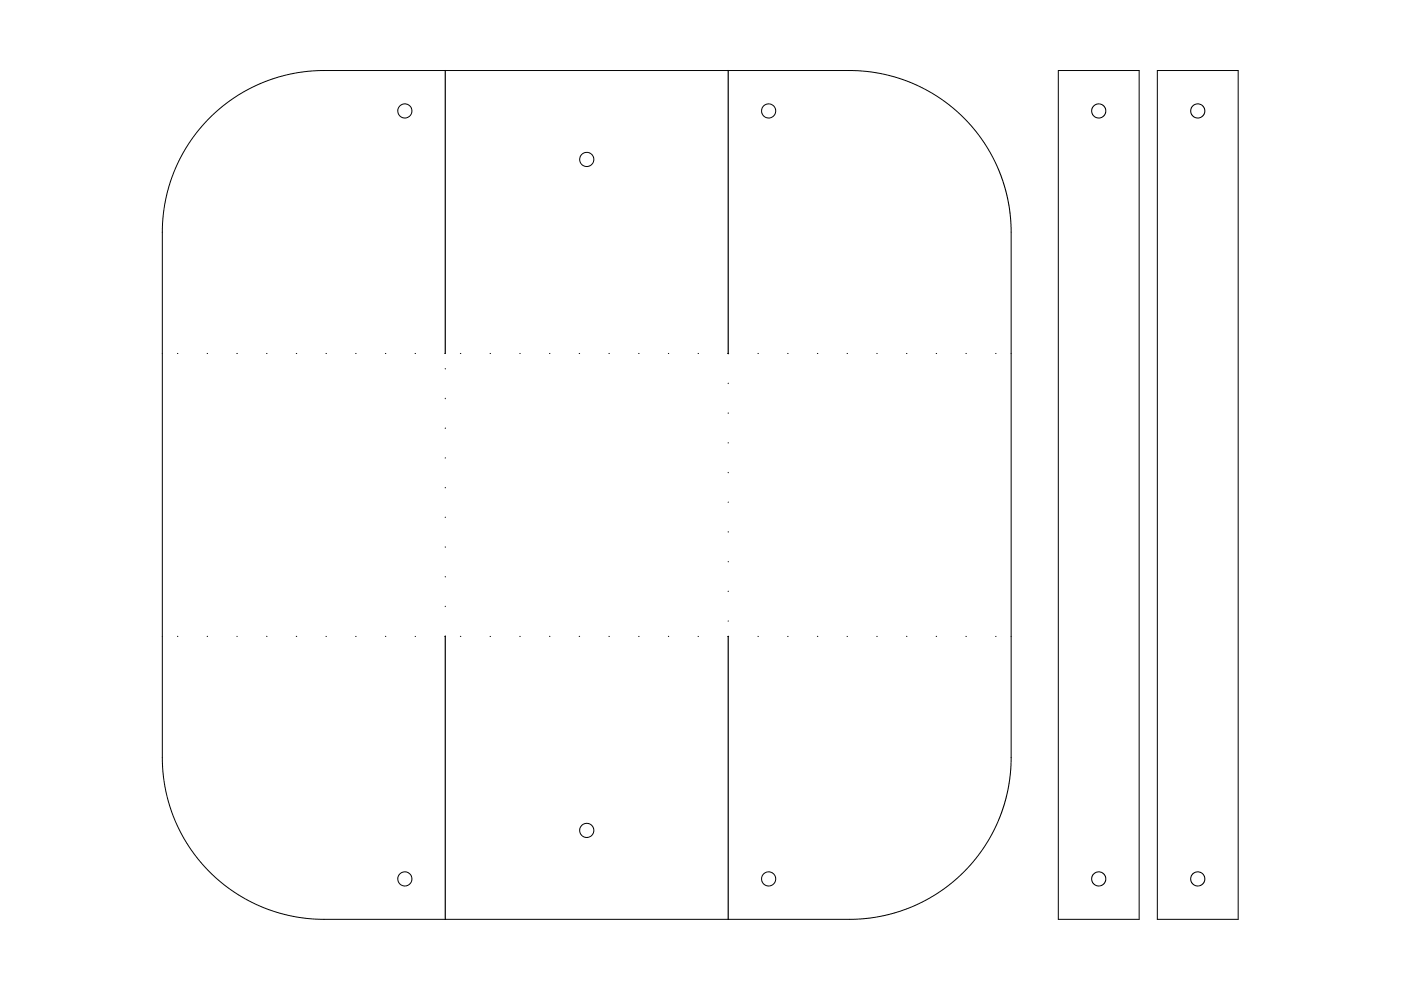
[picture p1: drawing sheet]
<svg xmlns="http://www.w3.org/2000/svg" width="297mm" height="210mm" viewBox="0 0 297 210" stroke-linecap="round" stroke-linejoin="round" font-family="sans-serif">
<g fill="none" stroke="#000" stroke-width=".21">
<path d="M224.4 15h17.1v179.9h-17.1zM245.4 15h17.1v179.9h-17.1zM44.4 25l2.5-2.2 2.7-2.1 2.9-1.7 3.1-1.4 3.1-1.2 3.3-.8 3.3-.5 3.4-.1h113.9l3.1 .4 2.9 .6 2.9 .9 2.9 1.2 2.7 1.4 2.5 1.6 2.5 1.8 2.2 2.1 2.2 2.4 2 2.7 1.8 2.9 1.4 3 1.1 3 .9 3.3 .5 3.3 .2 3.3-.1 114.2-.4 3.1-.6 2.9-.8 2.8-1.2 3-1.4 2.7-1.6 2.6-1.9 2.4-2 2.3-2.5 2.2-2.7 2-2.9 1.8-3 1.4-3.2 1.1-3.3 .9-3.3 .5-3.4 .1-113.9-.1-3-.3-3-.7-2.9-.8-2.9-1.2-2.6-1.4-2.6-1.6-2.4-1.8-2.3-2.1-2.3-2.5-2-2.7-1.7-2.8-1.4-3-1.2-3.2-.8-3.2-.5-3.4-.2-3.3 .1-114.1 .4-3 .6-3 .9-2.9 1.1-2.8 1.4-2.7 1.6-2.6 1.8-2.4zM37.6 74.9h.1M43.9 74.9h.1M50.2 74.9h.1M56.5 74.9h.1M62.8 74.9h.1M69.1 74.9h.1M75.4 74.9h.1M81.7 74.9h.1M88 74.9h.1"/>
<path d="M94.3 74.9h.1M94.4 78.1v.1M97.6 74.9h.1M103.9 74.9h.1M110.2 74.9h.1M116.5 74.9h.1M122.8 74.9h.1M129.1 74.9h.1M135.4 74.9h.1M141.7 74.9h.1M148 74.9h.1M154.3 74.9h.2"/>
<path d="M154.4 74.9v.1M160.7 74.9h.1M167 74.9h.1M173.3 74.9h.1M179.6 74.9h.1M185.9 74.9h.1M192.2 74.9h.1M198.5 74.9h.1M204.8 74.9h.1M211.1 74.9h.1M94.4 84.4v.1M94.4 90.7v.1"/>
<path d="M94.4 97v.1M154.4 81.2v.1M154.4 87.5v.1M154.4 93.8v.1M94.4 103.3v.1M94.4 109.6v.1M94.4 115.9v.1M154.4 100.1v.1M154.4 106.4v.1M154.4 112.7v.1M154.4 119v.1M37.6 134.9h.1"/>
<path d="M43.9 134.9h.1M50.2 134.9h.1M56.5 134.9h.1M62.8 134.9h.1M69.1 134.9h.1M75.4 134.9h.1M81.7 134.9h.1M88 134.9h.1M94.4 134.8l-.1 .1M94.4 122.2v.1M94.4 128.5v.1M97.6 134.9h.1"/>
<path d="M103.9 134.9h.1M110.2 134.9h.1M116.5 134.9h.1M122.8 134.9h.1M129.1 134.9h.1M135.4 134.9h.1M141.7 134.9h.1M148 134.9h.1M154.3 134.9h.2M154.4 125.3v.1M154.4 131.6v.1M160.7 134.9h.1"/>
<path d="M167 134.9h.1M173.3 134.9h.1M179.6 134.9h.1M185.9 134.9h.1M192.2 134.9h.1M198.5 134.9h.1M204.8 134.9h.1M211.1 134.9h.1"/>
<circle cx="85.8" cy="23.5" r="1.5"/>
<circle cx="124.4" cy="33.8" r="1.5"/>
<circle cx="163" cy="23.5" r="1.5"/>
<circle cx="233" cy="23.5" r="1.5"/>
<circle cx="253.9" cy="23.5" r="1.5"/>
<circle cx="124.4" cy="176.1" r="1.5"/>
<circle cx="85.8" cy="186.4" r="1.5"/>
<circle cx="163" cy="186.4" r="1.5"/>
<circle cx="233" cy="186.4" r="1.5"/>
<circle cx="253.9" cy="186.4" r="1.5"/>
</g>
<path d="M94.4 15v59.9M154.4 15v59.9M94.4 134.9v60M154.4 134.9v60" fill="none" stroke="#000" stroke-width=".25"/>
</svg>
